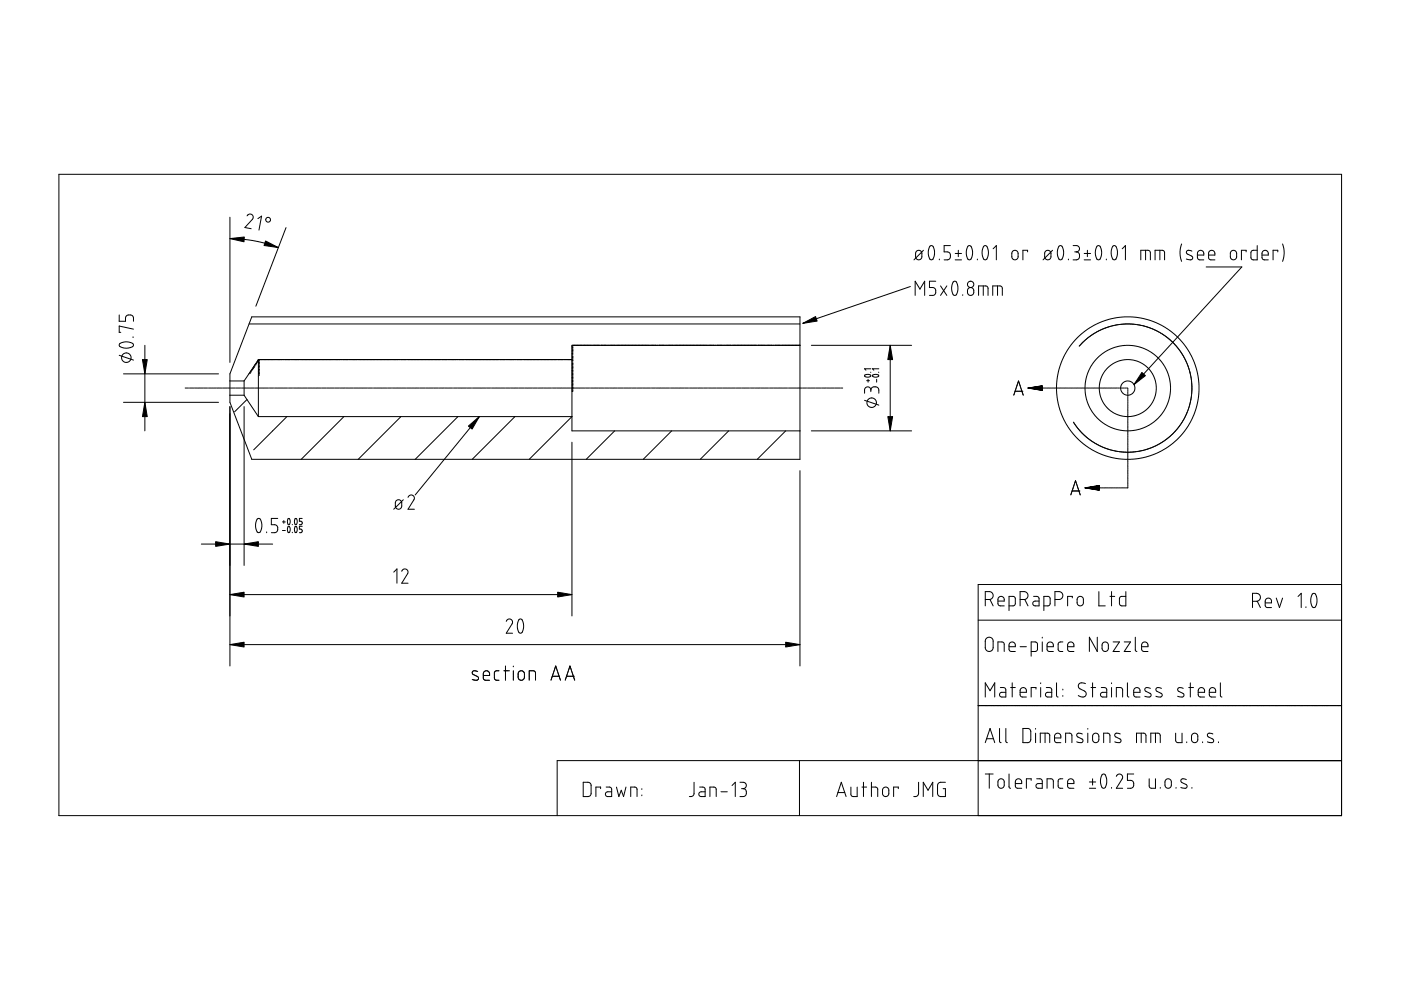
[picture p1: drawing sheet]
<svg xmlns="http://www.w3.org/2000/svg" width="297mm" height="210mm" viewBox="0 0 297 210" stroke-linecap="round" stroke-linejoin="round" font-family="sans-serif">
<g fill="none" stroke="#000" stroke-width=".21">
<path d="M12.5 37h271.9v135.9h-271.9zM48.7 50.6l2.5 .1 2.9 .4 2.7 .6 2.2 .8M48.7 46.1v30.7M52.4 45.8l.4-.4h.5l.3 .3 .1 .5-1.8 2 1.4 .3M54.7 46.4l.8-.6-.6 3M60.6 48.3l-6.3 16.6M194.2 53.3l.6-.2 .6 .3 .1 1.1-.3 .5-.6 .1-.4-.3-.1-1.1zM195.8 53.1l-2 2M197.2 52.2l.4-.1 .2 .1 .3 1.1-.1 1.2-.2 .4-.3 .2-.3-.1-.2-.3-.2-.9v-.8zM198.4 59.6h-1.3v1.4h.9l.4 .5v.6l-.2 .3-.3 .2h-.8M199.2 54.9v.2M201.5 52.1h-1.3v1.3l.9 .1 .4 .5v.7l-.3 .3-1 .1"/>
<path d="M202.2 59.7l.3-.1 .3 .2 .3 1-.1 1.2-.2 .5-.3 .1-.4-.1-.3-1v-1zM202.5 55.1h1.4M202.5 53.7h1.4M203.2 53.1v1.3M205.2 52.2l.3-.1 .3 .1 .4 .9-.1 1.4-.2 .4-.3 .2-.4-.2-.3-.9v-.9zM207.2 54.9v.2M208.6 52.2l.4-.1 .2 .1 .3 1-.1 1.3-.2 .4-.3 .2-.3-.2-.4-.9 .1-.9zM210.6 52.7l.6-.6v3M214.7 53.3l.6-.2 .5 .5 .1 .9-.4 .5-.5 .1-.4-.4-.1-1.1zM217.9 53.4v-.3h-1v2M221.7 53.3l.6-.2 .5 .5v.9l-.4 .5h-.6l-.3-.4v-1zM223.2 53.1l-2.1 2"/>
<path d="M224.5 52.2l.3-.1 .3 .1 .4 .9-.1 1.4-.2 .4-.3 .2-.4-.2-.3-.9v-.9zM226.5 54.9v.2M227.5 52.1h.9l.4 .3v.7l-.6 .3M227.9 53.4h.3M228.2 53.4l.4 .1 .2 .3v.9l-.4 .4h-.9M229.9 55.1h1.3M229.9 53.7h1.3M230.5 53.1v1.3M232.6 52.2l.2-.1 .4 .1 .4 1-.2 1.3-.2 .4-.3 .2-.3-.2-.3-.8-.1-.9zM234.6 54.9v.2M235.9 52.2l.3-.1 .3 .1 .4 .9-.1 1.3-.2 .5-.3 .2-.4-.2-.3-.9v-.9zM237.9 52.7l.7-.6v3"/>
<path d="M241.9 55.1v-2h1.5l.4 .1 .1 1.9M242.9 53.1v2M244.9 55.1v-2h1.5l.4 .2 .1 1.8M245.9 53.1v2M250.5 51.7l-.3 1.6v1l.3 1.1M252.7 53.2l-.8-.1-.2 .1-.2 .3 .2 .3 1.1 .6v.5l-.3 .2-1-.2M253.9 54.1h1.3v-.6l-.3-.4h-.5l-.4 .3-.1 1.2 .3 .5h1M255.7 56.6h7.6l-22.9 24.9M256.2 54.1h1.4l-.1-.6-.3-.4h-.5l-.4 .3-.1 1.3 .4 .4h1M261 53.3l.7-.2 .5 .5v1l-.4 .4-.5 .1-.4-.4v-1.1zM264.2 53.4v-.3h-1v2M266.6 52.1v3l-1.2-.1-.2-.3 .1-1.4 .4-.2h.9"/>
<path d="M267.6 54.1h1.3v-.5l-.3-.4-.5-.1-.4 .2-.1 1.4 .3 .4h1M270.9 53.4v-.3h-1v2M271.9 51.7l.4 1.6-.1 1.1-.3 1M25.3 66.8v1.3h1.3l.1-.9 .5-.4h.5l.5 .2 .1 1.1M25.3 75.3l3 1M25.4 72.8l1-.3h.8l.9 .3 .2 .4-.2 .3-.4 .2-1.3 .1-1-.4-.1-.3zM26.2 79.3h20.1M28.1 71.5h.2M28.3 69.8l-3-.7v1.4h.3M30.7 73.2v18.2M52.8 68.7h116.8M52.8 79.2l-1 1.6"/>
<path d="M52.9 79.1h.1M53 78.9l-.1 .1M53 78.9h.1M53.1 78.8h.1M53.2 78.7l-.1 .1M53.2 78.6h.1M53.3 78.4v.1M53.4 78.4h.1M53.4 67.2h116.2v30.2h-116.2l-4.7-12.1v-6zM53.4 78.3h.1M53.5 78.2l-.1 .1M53.5 78.1h.1"/>
<path d="M53.6 78.1h.1M53.7 77.9l-.1 .1M53.7 77.9h.1M53.7 77.8h.1M53.8 77.7v.1M53.9 77.6h.1M54 77.4l-.1 .1M54 77.4h.1M54.1 77.3h.1M54.2 77.2l-.1 .1M54.2 77.1h.1M54.3 76.9v.1"/>
<path d="M54.4 76.9h.1M54.4 76.8h.1M54.5 76.7l-.1 .1M54.5 76.6h.1M54.6 76.6h.1M54.7 76.4l-.1 .1M54.7 76.4h.1M54.7 76.3h.1M54.8 79.5h.1M54.8 79.2h.1M54.8 79h.1M54.8 78.9h.1"/>
<path d="M54.8 78.7h.1M54.8 78.6h.1M54.8 78.3h.1M54.8 78h.1M54.8 77.7h.1M54.8 77.4h.1M54.8 77.2h.1M54.8 77.1h.1M54.8 76.9h.1M54.8 76.8h.1M54.8 76.5h.1M54.8 76.2h.1"/>
<path d="M54.8 76.3v.1M54.8 76.6v.1M54.8 76.9v.1M54.8 77.2v.1M54.8 77.5v.1M54.8 77.8v.1M54.8 78.1v.1M54.8 78.4v.1M54.8 78.7v.1M54.8 79v.1M54.8 79.3v.1M54.8 79.6v8.7"/>
<path d="M54.9 76.2l-.1 .1M55 76.2h.1M55.1 76.2h.1M55.3 76.2h.1M55.4 76.2h.1M55.6 76.2h.1M55.7 76.2h.1M55.9 76.2h.1M56 76.2h.1M56.2 76.2h.1M56.3 76.2h.1M56.5 76.2h.1"/>
<path d="M56.6 76.2h.1M56.8 76.2h.1M56.9 76.2h.1M57.1 76.2h.1M57.2 76.2h.1M57.4 76.2h.1M57.5 76.2h.1M57.7 76.2h.1M57.8 76.2h.1M58 76.2h.1M58.1 76.2h.1M58.3 76.2h.1"/>
<path d="M58.3 76.2h.2M58.6 76.2h.1M58.7 76.2h.1M58.9 76.2h.1M59 76.2h.1M59.2 76.2h.1M59.3 76.2h.1M59.5 76.2h.1M59.6 76.2h.2M59.8 76.2h.1M59.9 76.2h.1M60.1 76.2h.1"/>
<path d="M60.1 76.2h.2M60.4 76.2h.1M60.5 76.2h.1M60.7 76.2h.1M60.8 76.2h.1M61 76.2h.1M61.1 76.2h.1M61.3 76.2h.1M61.4 76.2h.2M61.6 76.2h.1M61.7 76.2h.1M61.9 76.2h.1"/>
<path d="M61.9 76.2h.2M62.2 76.2h.1M62.3 76.2h.1M62.5 76.2h.1M62.6 76.2h.1M62.8 76.2h.1M62.9 76.2h.1M63.1 76.2h.1M63.2 76.2h.2M63.4 76.2h.1M63.5 76.2h.1M63.7 76.2h.1"/>
<path d="M63.8 76.2h.1M64 76.2h.1M64.1 76.2h.1M64.3 76.2h.1M64.4 76.2h.1M64.6 76.2h.1M64.7 76.2h.1M64.9 76.2h.1M65 76.2h.1M65.2 76.2h.1M65.3 76.2h.1M65.5 76.2h.1"/>
<path d="M65.6 76.2h.1M65.8 76.2h.1M65.9 76.2h.1M66.1 76.2h.1M66.2 76.2h.1M66.4 76.2h.1M66.5 76.2h.1M66.7 76.2h.1M66.8 76.2h.1M67 76.2h.1M67.1 76.2h.1M67.3 76.2h.1"/>
<path d="M67.4 76.2h.1M67.6 76.2h.1M67.7 76.2h.1M67.9 76.2h.1M68 76.2h.1M68.2 76.2h.1M68.3 76.2h.1M68.5 76.2h.1M68.6 76.2h.1M68.8 76.2h.1M68.9 76.2h.1M69.1 76.2h.1"/>
<path d="M69.2 76.2h.1M69.4 76.2h.1M69.5 76.2h.1M69.7 76.2h.1M69.8 76.2h.1M70 76.2h.1M70.1 76.2h.1M70.3 76.2h.1M70.4 76.2h.1M70.6 76.2h.1M70.6 76.2h.2M70.9 76.2h.1"/>
<path d="M71 76.2h.1M71.2 76.2h.1M71.3 76.2h.1M71.5 76.2h.1M71.6 76.2h.1M71.8 76.2h.1M71.9 76.2h.2M72.1 76.2h.1M72.2 76.2h.1M72.4 76.2h.1M72.4 76.2h.2M72.7 76.2h.1"/>
<path d="M72.8 76.2h.1M73 76.2h.1M73.1 76.2h.1M73.3 76.2h.1M73.4 76.2h.1M73.6 76.2h.1M73.7 76.2h.2M73.9 76.2h.1M74 76.2h.1M74.2 76.2h.1M74.2 76.2h.2M74.5 76.2h.1"/>
<path d="M74.6 76.2h.1M74.8 76.2h.1M74.9 76.2h.1M75.1 76.2h.1M75.2 76.2h.1M75.4 76.2h.1M75.5 76.2h.2M75.7 76.2h.1M75.8 76.2h.1M76 76.2h.1M76.1 76.2h.1M76.3 76.2h.1"/>
<path d="M76.4 76.2h.1M76.6 76.2h.1M76.7 76.2h.1M76.9 76.2h.1M77 76.2h.1M77.2 76.2h.1M77.3 76.2h.1M77.5 76.2h.1M77.6 76.2h.1M77.8 76.2h.1M77.9 76.2h.1M78.1 76.2h.1"/>
<path d="M78.2 76.2h.1M78.4 76.2h.1M78.5 76.2h.1M78.7 76.2h.1M78.8 76.2h.1M79 76.2h.1M79.1 76.2h.1M79.3 76.2h.1M79.4 76.2h.1M79.6 76.2h.1M79.7 76.2h.1M79.9 76.2h.1"/>
<path d="M80 76.2h.1M80.2 76.2h.1M80.3 76.2h.1M80.5 76.2h.1M80.6 76.2h.1M80.8 76.2h.1M80.9 76.2h.1M81.1 76.2h.1M81.2 76.2h.1M81.4 76.2h.1M81.5 76.2h.1M81.7 76.2h.1"/>
<path d="M81.8 76.2h.1M82 76.2h.1M82.1 76.2h.1M82.3 76.2h.1M82.4 76.2h.1M82.5 76.2h.1M82.6 76.2h.1M82.7 76.2h.1M82.9 76.2h.1M82.9 76.2h.2M83.2 76.2h.1M83.3 76.2h.1"/>
<path d="M83.5 76.2h.1M83.6 76.2h.1M83.8 76.2h.1M83.9 76.2h.1M84.1 76.2h.1M84.2 76.2h.2M84.4 76.2h.1M84.5 76.2h.1M84.7 76.2h.1M84.7 76.2h.2M85 76.2h.1M85.1 76.2h.1"/>
<path d="M85.3 76.2h.1M85.4 76.2h.1M85.6 76.2h.1M85.7 76.2h.1M85.9 76.2h.1M86 76.2h.2M86.2 76.2h.1M86.3 76.2h.1M86.5 76.2h.1M86.6 76.2h.1M86.8 76.2h.1M86.9 76.2h.1"/>
<path d="M87.1 76.2h.1M87.2 76.2h.1M87.4 76.2h.1M87.5 76.2h.1M87.7 76.2h.1M87.8 76.2h.1M88 76.2h.1M88.1 76.2h.1M88.3 76.2h.1M88.4 76.2h.1M88.6 76.2h.1M88.7 76.2h.1"/>
<path d="M88.9 76.2h.1M89 76.2h.1M89.2 76.2h.1M89.3 76.2h.1M89.5 76.2h.1M89.6 76.2h.1M89.8 76.2h.1M89.9 76.2h.1M90.1 76.2h.1M90.2 76.2h.1M90.4 76.2h.1M90.5 76.2h.1"/>
<path d="M90.7 76.2h.1M90.8 76.2h.1M91 76.2h.1M91.1 76.2h.1M91.2 76.2h.1M91.3 76.2h.1M91.4 76.2h.1M91.6 76.2h.1M91.7 76.2h.1M91.9 76.2h.1M92 76.2h.1M92.2 76.2h.1"/>
<path d="M92.3 76.2h.1M92.5 76.2h.1M92.6 76.2h.1M92.8 76.2h.1M92.9 76.2h.1M93 76.2h.1M93.1 76.2h.1M93.2 76.2h.1M93.4 76.2h.1M93.4 76.2h.2M93.7 76.2h.1M93.8 76.2h.1"/>
<path d="M94 76.2h.1M94.1 76.2h.1M94.3 76.2h.1M94.4 76.2h.1M94.6 76.2h.1M94.7 76.2h.2M94.9 76.2h.1M95 76.2h.1M95.2 76.2h.1M95.2 76.2h.2M95.5 76.2h.1M95.6 76.2h.1"/>
<path d="M95.8 76.2h.1M95.9 76.2h.1M96.1 76.2h.1M96.2 76.2h.1M96.4 76.2h.1M96.5 76.2h.2M96.7 76.2h.1M96.8 76.2h.1M97 76.2h.1M97 76.2h.2M97.3 76.2h.1M97.4 76.2h.1"/>
<path d="M97.6 76.2h.1M97.7 76.2h.1M97.9 76.2h.1M98 76.2h.1M98.1 76.2h.1M98.2 76.2h.1M98.3 76.2h.2M98.5 76.2h.1M98.6 76.2h.1M98.8 76.2h.1M98.9 76.2h.1M99.1 76.2h.1"/>
<path d="M99.2 76.2h.1M99.4 76.2h.1M99.5 76.2h.1M99.7 76.2h.1M99.8 76.2h.1M99.9 76.2h.1M100 76.2h.1M100.1 76.2h.1M100.3 76.2h.1M100.4 76.2h.1M100.6 76.2h.1M100.7 76.2h.1"/>
<path d="M100.9 76.2h.1M101 76.2h.1M101.2 76.2h.1M101.3 76.2h.1M101.5 76.2h.1M101.6 76.2h.1M101.7 76.2h.1M101.8 76.2h.1M101.9 76.2h.1M102.1 76.2h.1M102.2 76.2h.1M102.4 76.2h.1"/>
<path d="M102.5 76.2h.1M102.7 76.2h.1M102.8 76.2h.1M103 76.2h.1M103.1 76.2h.1M103.3 76.2h.1M103.4 76.2h.1M103.5 76.2h.1M103.6 76.2h.1M103.7 76.2h.1M103.9 76.2h.1M104 76.2h.1"/>
<path d="M104.2 76.2h.1M104.3 76.2h.1M104.5 76.2h.1M104.6 76.2h.1M104.8 76.2h.1M104.9 76.2h.1M105.1 76.2h.1M105.2 76.2h.1M105.3 76.2h.1M105.4 76.2h.1M105.5 76.2h.1M105.7 76.2h.1"/>
<path d="M105.7 76.2h.2M106 76.2h.1M106.1 76.2h.1M106.3 76.2h.1M106.4 76.2h.1M106.6 76.2h.1M106.7 76.2h.1M106.8 76.2h.1M106.9 76.2h.1M107 76.2h.2M107.2 76.2h.1M107.3 76.2h.1"/>
<path d="M107.5 76.2h.1M107.5 76.2h.2M107.8 76.2h.1M107.9 76.2h.1M108.1 76.2h.1M108.2 76.2h.1M108.4 76.2h.1M108.5 76.2h.1M108.6 76.2h.1M108.7 76.2h.1M108.8 76.2h.2M109 76.2h.1"/>
<path d="M109.1 76.2h.1M109.3 76.2h.1M109.3 76.2h.2M109.6 76.2h.1M109.7 76.2h.1M109.9 76.2h.1M110 76.2h.1M110.2 76.2h.1M110.3 76.2h.1M110.4 76.2h.1M110.5 76.2h.1M110.6 76.2h.2"/>
<path d="M110.8 76.2h.1M110.9 76.2h.1M111.1 76.2h.1M111.2 76.2h.1M111.4 76.2h.1M111.5 76.2h.1M111.7 76.2h.1M111.8 76.2h.1M112 76.2h.1M112.1 76.2h.1M112.2 76.2h.1M112.3 76.2h.1"/>
<path d="M112.4 76.2h.1M112.6 76.2h.1M112.7 76.2h.1M112.9 76.2h.1M113 76.2h.1M113.2 76.2h.1M113.3 76.2h.1M113.5 76.2h.1M113.6 76.2h.1M113.7 76.2h.1M113.8 76.2h.1M113.9 76.2h.1"/>
<path d="M114 76.2h.1M114.1 76.2h.1M114.2 76.2h.1M114.4 76.2h.1M114.5 76.2h.1M114.7 76.2h.1M114.8 76.2h.1M115 76.2h.1M115.1 76.2h.1M115.3 76.2h.1M115.4 76.2h.1M115.5 76.2h.1"/>
<path d="M115.6 76.2h.1M115.7 76.2h.1M115.8 76.2h.1M115.9 76.2h.1M116 76.2h.1M116.2 76.2h.1M116.3 76.2h.1M116.5 76.2h.1M116.6 76.2h.1M116.8 76.2h.1M116.9 76.2h.1M117.1 76.2h.1"/>
<path d="M117.2 76.2h.1M117.3 76.2h.1M117.4 76.2h.1M117.5 76.2h.1M117.6 76.2h.1M117.7 76.2h.1M117.8 76.2h.1M118 76.2h.1M118 76.2h.2M118.3 76.2h.1M118.4 76.2h.1M118.6 76.2h.1"/>
<path d="M118.7 76.2h.1M118.9 76.2h.1M119 76.2h.1M119.1 76.2h.1M119.2 76.2h.1M119.3 76.2h.2M119.5 76.2h.1M119.6 76.2h.1M119.8 76.2h.1M119.8 76.2h.2M120.1 76.2h.1M120.2 76.2h.1"/>
<path d="M120.4 76.2h.1M120.5 76.2h.1M120.6 76.2h.1M120.7 76.2h.1M120.8 76.2h.1M120.9 76.2h.1M121 76.2h.1M121.1 76.2h.2v.1M121.3 73.4h.1M121.3 73.7h.1M121.3 73.8h.1M121.3 74h.1"/>
<path d="M121.3 74.1h.1M121.3 74.3h.1M121.3 74.4h.1M121.3 74.6h.1M121.3 74.7h.1M121.3 75h.1M121.3 75.2h.1M121.3 75.5h.1M121.3 75.6h.1M121.3 75.8h.1M121.3 75.9h.1M121.3 76.1h.1"/>
<path d="M121.3 76.2h.1M121.3 76.4h.1M121.3 76.5h.1M121.3 76.8h.1M121.3 77h.1M121.3 77.1h.1M121.3 77.3h.1M121.3 77.4h.1M121.3 77.6h.1M121.3 77.7h.1M121.3 77.9h.1M121.3 78h.1"/>
<path d="M121.3 78.2h.1M121.3 78.3h.1M121.3 78.5h.1M121.3 78.8h.1M121.3 78.9h.1M121.3 79.1h.1M121.3 79.2h.1M121.3 79.4h.1M121.3 79.5h.1M121.3 79.7h.1M121.3 79.8h.1M121.3 80h.1"/>
<path d="M121.3 73.4v.2M121.3 73.8v.1M121.3 74.1v.1M121.3 74.4v.1M121.3 74.7v.2M121.3 75v.1M121.3 75.2v.2M121.3 75.6v.1M121.3 75.9v.1M121.3 76.5v.2M121.3 76.8v.1M121.3 77.1v.1"/>
<path d="M121.3 77.4v.1M121.3 77.7v.1M121.3 78v.1M121.3 78.3v.1M121.3 78.6v.1M121.3 78.9v.1M121.3 79.2v.1M121.3 79.5v.1M121.3 79.8v.1M121.3 73.2v.1M121.4 73.2h.1M121.5 73.2h.1"/>
<path d="M121.7 73.2h.1M121.8 73.2h.1M122 73.2h.1M122.1 73.2h.1M122.3 73.2h.1M122.4 73.2h.1M122.6 73.2h.1M122.7 73.2h.1M122.9 73.2h.1M123 73.2h.1M123.2 73.2h.1M123.3 73.2h.1"/>
<path d="M123.5 73.2h.1M123.6 73.2h.1M123.8 73.2h.1M123.9 73.2h.1M124.1 73.2h.1M124.2 73.2h.1M124.4 73.2h.1M124.5 73.2h.1M124.7 73.2h.1M124.8 73.2h.1M125 73.2h.1M125.1 73.2h.1"/>
<path d="M125.3 73.2h.1M125.3 73.2h.2M125.6 73.2h.1M125.7 73.2h.1M125.9 73.2h.1M126 73.2h.1M126.2 73.2h.1M126.3 73.2h.1M126.5 73.2h.1M126.6 73.2h.1M126.8 73.2h.1M126.9 73.2h.1"/>
<path d="M127.1 73.2h.1M127.1 73.2h.2M127.4 73.2h.1M127.5 73.2h.1M127.7 73.2h.1M127.8 73.2h.1M128 73.2h.1M128.1 73.2h.1M128.3 73.2h.1M128.4 73.2h.2M128.6 73.2h.1M128.7 73.2h.1"/>
<path d="M128.9 73.2h.1M128.9 73.2h.2M129.2 73.2h.1M129.3 73.2h.1M129.5 73.2h.1M129.6 73.2h.1M129.8 73.2h.1M129.9 73.2h.1M130.1 73.2h.1M130.2 73.2h.2M130.4 73.2h.1M130.5 73.2h.1"/>
<path d="M130.7 73.2h.1M130.8 73.2h.1M131 73.2h.1M131.1 73.2h.1M131.3 73.2h.1M131.4 73.2h.1M131.6 73.2h.1M131.7 73.2h.1M131.9 73.2h.1M132 73.2h.1M132.2 73.2h.1M132.3 73.2h.1"/>
<path d="M132.5 73.2h.1M132.6 73.2h.1M132.8 73.2h.1M132.9 73.2h.1M133.1 73.2h.1M133.2 73.2h.1M133.4 73.2h.1M133.5 73.2h.1M133.7 73.2h.1M133.8 73.2h.1M134 73.2h.1M134.1 73.2h.1"/>
<path d="M134.3 73.2h.1M134.4 73.2h.1M134.6 73.2h.1M134.7 73.2h.1M134.9 73.2h.1M135 73.2h.1M135.2 73.2h.1M135.3 73.2h.1M135.5 73.2h.1M135.6 73.2h.1M135.8 73.2h.1M135.9 73.2h.1"/>
<path d="M136.1 73.2h.1M136.2 73.2h.1M136.4 73.2h.1M136.5 73.2h.1M136.7 73.2h.1M136.8 73.2h.1M137 73.2h.1M137.1 73.2h.1M137.3 73.2h.1M137.4 73.2h.1M137.6 73.2h.1M137.6 73.2h.2"/>
<path d="M137.9 73.2h.1M138 73.2h.1M138.2 73.2h.1M138.3 73.2h.1M138.5 73.2h.1M138.6 73.2h.1M138.8 73.2h.1M138.9 73.2h.2M139.1 73.2h.1M139.2 73.2h.1M139.4 73.2h.1M139.4 73.2h.2"/>
<path d="M139.7 73.2h.1M139.8 73.2h.1M140 73.2h.1M140.1 73.2h.1M140.3 73.2h.1M140.4 73.2h.1M140.6 73.2h.1M140.7 73.2h.2M140.9 73.2h.1M141 73.2h.1M141.2 73.2h.1M141.2 73.2h.2"/>
<path d="M141.5 73.2h.1M141.6 73.2h.1M141.8 73.2h.1M141.9 73.2h.1M142.1 73.2h.1M142.2 73.2h.1M142.4 73.2h.1M142.5 73.2h.2M142.7 73.2h.1M142.8 73.2h.1M143 73.2h.1M143.1 73.2h.1"/>
<path d="M143.3 73.2h.1M143.4 73.2h.1M143.6 73.2h.1M143.7 73.2h.1M143.9 73.2h.1M144 73.2h.1M144.2 73.2h.1M144.3 73.2h.1M144.5 73.2h.1M144.6 73.2h.1M144.8 73.2h.1M144.9 73.2h.1"/>
<path d="M145.1 73.2h.1M145.2 73.2h.1M145.4 73.2h.1M145.5 73.2h.1M145.7 73.2h.1M145.8 73.2h.1M146 73.2h.1M146.1 73.2h.1M146.3 73.2h.1M146.4 73.2h.1M146.6 73.2h.1M146.7 73.2h.1"/>
<path d="M146.9 73.2h.1M147 73.2h.1M147.2 73.2h.1M147.3 73.2h.1M147.5 73.2h.1M147.6 73.2h.1M147.8 73.2h.1M147.9 73.2h.1M148.1 73.2h.1M148.2 73.2h.1M148.4 73.2h.1M148.5 73.2h.1"/>
<path d="M148.7 73.2h.1M148.8 73.2h.1M149 73.2h.1M149.1 73.2h.1M149.3 73.2h.1M149.4 73.2h.1M149.6 73.2h.1M149.7 73.2h.1M149.9 73.2h.1M149.9 73.2h.2M150.2 73.2h.1M150.3 73.2h.1"/>
<path d="M150.5 73.2h.1M150.6 73.2h.1M150.8 73.2h.1M150.9 73.2h.1M151.1 73.2h.1M151.2 73.2h.2M151.4 73.2h.1M151.5 73.2h.1M151.7 73.2h.1M151.7 73.2h.2M152 73.2h.1M152.1 73.2h.1"/>
<path d="M152.3 73.2h.1M152.4 73.2h.1M152.6 73.2h.1M152.7 73.2h.1M152.9 73.2h.1M153 73.2h.2M153.2 73.2h.1M153.3 73.2h.1M153.5 73.2h.1M153.5 73.2h.2M153.8 73.2h.1M153.9 73.2h.1"/>
<path d="M154.1 73.2h.1M154.2 73.2h.1M154.4 73.2h.1M154.5 73.2h.1M154.7 73.2h.1M154.8 73.2h.2M155 73.2h.1M155.1 73.2h.1M155.3 73.2h.1M155.4 73.2h.1M155.6 73.2h.1M155.7 73.2h.1"/>
<path d="M155.9 73.2h.1M156 73.2h.1M156.2 73.2h.1M156.3 73.2h.1M156.5 73.2h.1M156.6 73.2h.1M156.8 73.2h.1M156.9 73.2h.1M157.1 73.2h.1M157.2 73.2h.1M157.4 73.2h.1M157.5 73.2h.1"/>
<path d="M157.7 73.2h.1M157.8 73.2h.1M158 73.2h.1M158.1 73.2h.1M158.3 73.2h.1M158.4 73.2h.1M158.6 73.2h.1M158.7 73.2h.1M158.9 73.2h.1M159 73.2h.1M159.2 73.2h.1M159.3 73.2h.1"/>
<path d="M159.5 73.2h.1M159.6 73.2h.1M159.8 73.2h.1M159.9 73.2h.1M160.1 73.2h.1M160.2 73.2h.1M160.4 73.2h.1M160.4 73.2h.2M160.7 73.2h.1M160.8 73.2h.1M161 73.2h.1M161.1 73.2h.1"/>
<path d="M161.3 73.2h.1M161.4 73.2h.1M161.6 73.2h.1M161.7 73.2h.1M161.9 73.2h.1M162 73.2h.1M162.2 73.2h.1M162.2 73.2h.2M162.5 73.2h.1M162.6 73.2h.1M162.8 73.2h.1M162.9 73.2h.1"/>
<path d="M163.1 73.2h.1M163.2 73.2h.1M163.4 73.2h.1M163.5 73.2h.2M163.7 73.2h.1M163.8 73.2h.1M164 73.2h.1M164 73.2h.2M164.3 73.2h.1M164.4 73.2h.1M164.6 73.2h.1M164.7 73.2h.1"/>
<path d="M164.9 73.2h.1M165 73.2h.1M165.2 73.2h.1M165.3 73.2h.2M165.5 73.2h.1M165.6 73.2h.1M165.8 73.2h.1M165.9 73.2h.1M166.1 73.2h.1M166.2 73.2h.1M166.4 73.2h.1M166.5 73.2h.1"/>
<path d="M166.7 73.2h.1M166.8 73.2h.1M167 73.2h.1M167.1 73.2h.1M167.3 73.2h.1M167.4 73.2h.1M167.6 73.2h.1M167.7 73.2h.1M167.9 73.2h.1M168 73.2h.1M168.2 73.2h.1M168.3 73.2h.1"/>
<path d="M168.5 73.2h.1M168.6 73.2h.1M168.8 73.2h.1M168.9 73.2h.1M169.1 73.2h.1M169.2 73.2h.1M169.4 73.2h.1M169.5 73.2h.1M172 73.2h21.3M183.3 79.5l1-.1a.3 .3 0 0 1 .3 .3 .3 .3 0 0 1-.4 .2h-.7l-.2-.2zM184.6 78.9h.1M184.6 78.2h-1.3l.3 .3"/>
<path d="M185 79.5l.9-.1a.3 .3 0 0 1 .4 .3 .3 .3 0 0 1-.4 .2h-.7l-.2-.2zM186.2 78.9h.1M186.3 78.2h-1.3l.3 .3M188.7 73.2v18.2M193 60.7l-22.8 7.9M194 62.6v-3l1.1 1.7 .9-1.7v3M199.4 60.6l1.3 2M200.7 60.6l-1.3 2M204.1 62.5v.1M205.3 61.2l.6-.2 .4 .2 .2 .9-.3 .4-.6 .1-.3-.2-.2-.3v-.6zM207.5 62.6v-2h1.5l.4 .2 .1 .3v1.5M208.5 60.6v2"/>
<path d="M210.5 62.6v-2h1.5l.4 .2 .1 1.8M211.5 60.6v2M228.8 73.4h.1M228.9 73.3h.1M229 73.2l-.1 .1M229 73.2h.1M229.2 73l-.2 .2M229.2 73h.1M229.3 72.9h-.1M229.3 72.8v.1M229.4 72.7l-.1 .1M229.5 72.6v.1"/>
<path d="M229.6 72.6h-.1M229.6 72.5v.1M230 72.2l-.3 .3M230.1 72.1l-.1 .1M230.2 72l-.1 .1M230.3 72h-.1M230.3 71.9h.1M230.4 71.9h-.1M230.4 71.8h.1M230.5 71.7v.1M230.6 71.7h-.1M230.7 71.6l-.1 .1"/>
<path d="M230.8 71.5v.1M230.9 71.4l-.1 .1M231 71.4h.1M231.2 71.2l-.2 .1M231.5 71l-.3 .2M231.6 71h.1M231.7 70.9h-.1M231.8 70.8l-.1 .1M231.8 70.8h.1M231.9 70.7v.1M232 70.7h-.1M232.1 70.7h-.1"/>
<path d="M232.2 70.6h-.1M232.3 70.5h-.1M232.4 70.5h-.1M232.5 70.4l-.1 .1M232.6 70.3l-.1 .1M232.8 70.3h-.2M232.9 70.2l-.1 .1M233 70.1v.1M233.1 70.1h-.1M233.2 70.1h-.1M233.3 70h-.1M233.4 69.9v.1"/>
<path d="M233.5 69.9h-.1M233.7 69.8l-.2 .1M233.8 69.8h-.1M234.1 69.7h-.3M234.3 69.6h-.2M234.4 69.5l-.1 .1M234.5 69.5h-.1M234.6 69.5h-.1M234.7 69.4h-.1M234.9 69.3l-.2 .1M235.1 69.3h-.2M235.4 69.2l-.3 .1"/>
<path d="M235.5 69.2h-.1M235.6 69.2h.1M235.8 69.1h-.2M235.9 69.1h-.1M236.1 69l-.2 .1M236.2 69h-.1M236.3 69h.1M236.6 68.9l-.2 .1M236.7 68.9h-.1M236.8 68.9h.1M236.9 68.9h.1M237.1 68.8l-.1 .1"/>
<path d="M237.2 68.8h-.1M237.5 68.8h-.3M237.6 68.8h-.1M237.7 68.7v.1M238 68.7h-.2M238 68.7h.1M238.1 68.7h.1M238.2 68.7h.1M238.3 68.7h.1M238.6 68.7h-.2M238.7 68.7h.1M238.8 68.7h.1"/>
<path d="M238.9 68.7h.2M239.1 68.7h.1M239.2 68.7h.2M239.5 68.7h.1M239.6 68.7h.1M239.7 68.7h.1M239.8 68.7h.3M240.1 68.7h.1M240.2 68.7h.1M240.3 68.7h.1M240.4 68.7l.2 .1M240.6 68.8h.1"/>
<path d="M240.7 68.8h.2M240.9 68.8h.1M241 68.8l.2 .1M241.3 68.9h.1M241.4 68.9h.1M241.5 68.9h.3M241.8 69h.1M242 69h.1M242.1 69l.2 .1M242.3 69.1h.2M242.5 69.1h.1M242.6 69.1l.1 .1"/>
<path d="M242.8 69.2h.1M242.8 69.2l.2 .1M243 69.3h.2M243.2 69.3h.1M243.3 69.3l.1 .1M243.4 69.4h.1M243.5 69.4l.2 .1M243.7 69.5h.1M243.9 69.6h.2M244.1 69.6l.1 .1M244.2 69.7h.1M244.3 69.7h.1"/>
<path d="M244.4 69.7v.1M244.5 69.8h.1M244.6 69.8l.1 .1M244.7 69.9l.1 .1M244.9 70h.1M245 70l.2 .1M245.2 70.1h.1M245.3 70.2h.1M245.3 70.2l.2 .1M245.5 70.3l.1 .1M245.7 70.4h.1M245.8 70.5h.2"/>
<path d="M246 70.5v.1M246.1 70.6l.1 .1M246.2 70.7h.1M246.3 70.7v.1M246.4 70.8l.1 .1M246.5 70.9l.3 .2M246.8 71.1h.1M246.9 71.1l.1 .1M247 71.2l.1 .1M247.1 71.3l.1 .1M247.2 71.4h.1M247.3 71.4l.1 .1"/>
<path d="M247.5 71.6l.1 .1M247.7 71.7l.2 .2M247.9 71.9h.1M247.9 71.9l.1 .1M248 72l.1 .1M248.1 72.1h.1M248.2 72.1l.3 .3M248.5 72.4v.1M248.6 72.5h.1M248.6 72.6h.1M248.7 72.6l.1 .1M248.8 72.7l.1 .1"/>
<path d="M248.9 72.8v.1M248.9 72.9h.1M249 72.9l.1 .2M249.1 73.1l.2 .2M249.4 73.3v.1M249.4 73.4v.1M249.5 73.5h.1M249.5 73.6h.1M249.6 73.6l.1 .1M249.7 73.8h.1M249.8 73.8l.1 .2M249.9 74h.1"/>
<path d="M249.9 74l.1 .2M250 74.2h.1M250.1 74.3l.1 .1M250.2 74.4l.2 .4M250.4 74.8l.1 .1M250.5 74.9l.1 .1M250.6 75l.1 .1M250.7 75.2h.1M250.7 75.2l.1 .1M250.8 75.3l.1 .1M250.9 75.5l.1 .1M251 75.6v.1"/>
<path d="M251 75.7v.1M251.1 75.8v.1M251.1 75.9l.1 .2M251.2 76.1v.1M251.3 76.2h.1M251.3 76.3l.1 .1M251.4 76.4v.2M251.5 76.6h.1M251.5 76.7v.1M251.6 76.8v.1M251.6 76.9v.1M251.6 77l.1 .1"/>
<path d="M251.7 77.2l.1 .1M251.8 77.3l.1 .3M251.9 77.6v.1M251.9 77.7v.1M252 77.8v.2M252 78l.1 .1M252.1 78.2h.1M252.1 78.3v.1M252.2 78.4v.1M252.2 78.5v.1M252.2 78.6v.1M252.2 78.7l.1 .2"/>
<path d="M252.3 79v.1M252.3 79.1v.1M252.3 79.2l.1 .3M252.4 79.5l.1 .1M252.5 79.7h.1M252.5 79.8v.1M252.5 79.8h.1M252.5 79.9v.3M26.2 85.3h20.1M39.3 82.3h.6M40 82.3h.1M40.3 82.3h.6"/>
<path d="M41 82.3h.1M41.3 82.3h.6M42 82.3h.1M42.2 82.3h.7M43 82.3h.1M43.3 82.3h.6M44 82.3h.1M44.3 82.3h.6M45 82.3h.1M45.3 82.3h.6M46 82.3h.1M46.2 82.3h.7"/>
<path d="M47 82.3h.1M47.3 82.3h.6M48 82.3h.1M48.3 82.3h.6M48.7 86.2v55M48.7 80.8h3.1M48.7 83.8h3.1M49 82.3h.1M49.3 82.3h.6M50 82.3h.1M50.2 82.3h.7M51 82.3h.1"/>
<path d="M51.3 82.3h.6M51.8 83.8l3 4.5M51.8 80.8v3M51.8 86.2v33.7M52 82.3h.1M52.3 82.3h.6M52.4 84.7l-2.7 2.6M53 82.3h.1M53.3 82.3h.6M54 82.3h.1M54.3 82.3h.6M54.8 88.3h66.5l-9.1 9.1"/>
<path d="M55 82.3h.1M55.2 82.3h.7M56 82.3h.1M56.3 82.3h.6M57 82.3h.1M57.3 82.3h.6M58 82.3h.1M58.3 82.3h.6M59 82.3h.1M59.2 82.3h.7M60 82.3h.1M60.3 82.3h.6"/>
<path d="M60.8 88.3l-7 7.1M61 82.3h.1M61.3 82.3h.6M62 82.3h.1M62.3 82.3h.6M63 82.3h.1M63.2 82.3h.7M64 82.3h.1M64.3 82.3h.6M65 82.3h.1M65.3 82.3h.6M66 82.3h.1"/>
<path d="M66.3 82.3h.6M67 82.3h.1M67.2 82.3h.7M68 82.3h.1M68.3 82.3h.6M69 82.3h.1M69.3 82.3h.6M70 82.3h.1M70.3 82.3h.6M71 82.3h.1M71.2 82.3h.7M72 82.3h.1"/>
<path d="M72.2 82.3h.7M72.9 88.3l-9 9.1M73 82.3h.1M73.3 82.3h.6M74 82.3h.1M74.3 82.3h.6M75 82.3h.1M75.2 82.3h.7M76 82.3h.1M76.2 82.3h.7M77 82.3h.1M77.3 82.3h.6"/>
<path d="M78 82.3h.1M78.3 82.3h.6M79 82.3h.1M79.2 82.3h.7M80 82.3h.1M80.2 82.3h.7M81 82.3h.1M81.3 82.3h.6M82 82.3h.1M82.3 82.3h.6M83 82.3h.1M83.2 82.3h.7"/>
<path d="M84 82.3h.1M84.2 82.3h.7M85 88.3l-9.1 9.1M85 82.3h.1M85.3 82.3h.6M86 82.3h.1M86.3 82.3h.6M87 82.3h.1M87.2 82.3h.7M88 82.3h.1M88.2 82.3h.7M89 82.3h.1"/>
<path d="M89.2 82.3h.7M90 82.3h.1M90.3 82.3h.6M91 82.3h.1M91.2 82.3h.7M92 82.3h.1M92.2 82.3h.7M93 82.3h.1M93.2 82.3h.7M94 82.3h.1M94.3 82.3h.6M95 82.3h.1"/>
<path d="M95.2 82.3h.7M96 82.3h.1M96.2 82.3h.7M97 82.3h.1M97.1 88.3l-9.1 9.1M97.2 82.3h.7M98 82.3h.1M98.3 82.3h.6M99 82.3h.1M99.3 82.3h.6M100 82.3h.1M100.2 82.3h.7"/>
<path d="M101 82.3h.1M101.2 82.3h.7M101.6 88.3l-13.6 16.6M102 82.3h.1M102.3 82.3h.6M103 82.3h.1M103.3 82.3h.6M104 82.3h.1M104.2 82.3h.7M105 82.3h.1M105.2 82.3h.7M106 82.3h.1"/>
<path d="M106.3 82.3h.6M107 82.3h.1M107.3 82.3h.6M108 82.3h.1M108.2 82.3h.7M109 82.3h.1M109.2 88.3l-9.1 9.1M109.2 82.3h.7M110 82.3h.1M110.2 82.3h.7M111 82.3h.1M111.3 82.3h.6"/>
<path d="M112 82.3h.1M112.2 82.3h.7M113 82.3h.1M113.2 82.3h.7M114 82.3h.1M114.2 82.3h.7M115 82.3h.1M115.3 82.3h.6M116 82.3h.1M116.2 82.3h.7M117 82.3h.1M117.2 82.3h.7"/>
<path d="M118 82.3h.1M118.2 82.3h.7M119 82.3h.1M119.3 82.3h.6M120 82.3h.1M120.2 82.3h.7M121 82.3h.1M121.2 82.3h.7M121.3 80.1h.1M121.3 80.3h.1M121.3 80.6h.1M121.3 80.7h.1"/>
<path d="M121.3 80.9h.1M121.3 81h.1M121.3 81.2h.1M121.3 81.3h.1M121.3 81.5h.1M121.3 81.6h.1M121.3 81.8h.1M121.3 81.9h.1M121.3 82.1h.1M121.3 82.4h.1M121.3 82.5h.1M121.3 82.7h.1"/>
<path d="M121.3 82.8h.1M121.3 83h.1M121.3 83v8.4h48.3M121.3 80.1v.1M121.3 80.4v.1M121.3 80.7v.1M121.3 81v.1M121.3 81.3v.1M121.3 81.6v.1M121.3 81.9v.1M121.3 82.2v.1M121.3 82.5v.1"/>
<path d="M121.3 82.8v.1M121.3 93.8v36.8M122 82.3h.1M122.2 82.3h.7M123 82.3h.1M123.3 82.3h.6M124 82.3h.1M124.2 82.3h.7M125 82.3h.1M125.2 82.3h.7M126 82.3h.1M126.2 82.3h.7"/>
<path d="M127 82.3h.1M127.2 82.3h.7M128 82.3h.1M128.2 82.3h.7M129 82.3h.1M129.2 82.3h.7M130 82.3h.1M130.2 82.3h.7M130.3 91.4l-6 6M131 82.3h.1M131.2 82.3h.7M132 82.3h.1"/>
<path d="M132.2 82.3h.7M133 82.3h.1M133.2 82.3h.7M134 82.3h.1M134.2 82.3h.7M135 82.3h.1M135.2 82.3h.7M136 82.3h.1M136.2 82.3h.7M137 82.3h.1M137.2 82.3h.7M138 82.3h.1"/>
<path d="M138.2 82.3h.7M139 82.3h.1M139.2 82.3h.7M140 82.3h.1M140.3 82.3h.6M141 82.3h.1M141.2 82.3h.7M142 82.3h.1M142.2 82.3h.7M142.4 91.4l-6 6M143 82.3h.1M143.2 82.3h.7"/>
<path d="M144 82.3h.1M144.2 82.3h.7M145 82.3h.1M145.2 82.3h.7M146 82.3h.1M146.2 82.3h.7M147 82.3h.1M147.2 82.3h.7M148 82.3h.1M148.2 82.3h.7M149 82.3h.1M149.2 82.3h.7"/>
<path d="M150 82.3h.1M150.2 82.3h.7M151 82.3h.1M151.2 82.3h.7M152 82.3h.1M152.2 82.3h.7M153 82.3h.1M153.2 82.3h.7M154 82.3h.1M154.2 82.3h.7M154.5 91.4l-6 6M155 82.3h.1"/>
<path d="M155.2 82.3h.7M156 82.3h.1M156.2 82.3h.7M157 82.3h.1M157.2 82.3h.7M158 82.3h.1M158.2 82.3h.7M159 82.3h.1M159.2 82.3h.7M160 82.3h.1M160.2 82.3h.7M161 82.3h.1"/>
<path d="M161.2 82.3h.7M162 82.3h.1M162.2 82.3h.7M163 82.3h.1M163.2 82.3h.7M164 82.3h.1M164.2 82.3h.7M165 82.3h.1M165.2 82.3h.7M166 82.3h.1M166.2 82.3h.7M166.6 91.4l-6.1 6"/>
<path d="M167 82.3h.1M167.2 82.3h.7M168 82.3h.1M168.2 82.3h.7M169 82.3h.1M169.2 82.3h.7M169.6 99.8v41.4M170 82.3h.1M170.2 82.3h.7M171 82.3h.1M171.2 82.3h.7M172 82.3h.1"/>
<path d="M172 91.4h21.3M172.2 82.3h.7M173 82.3h.1M173.2 82.3h.7M174 82.3h.1M174.2 82.3h.7M175 82.3h.1M175.2 82.3h.7M176 82.3h.1M176.2 82.3h.7M177 82.3h.1M177.2 82.3h.7"/>
<path d="M178 82.3h.1M178.2 82.3h.5M183.3 84.9l3 1M183.7 80.7h.6M184 80.4v.6M184.6 82.7l-.3-.6h-.7l-.3 .4v.9M184.6 82.7l.1-.3 .4-.3h.8l.4 .4v.9M184.6 82.7v.3M185.9 80.4v.6M215 83.6l-.1 .2M215.1 83.3l-.1 .2M215.1 83.2v.1"/>
<path d="M215.2 83l-.1 .2M215.2 83h1.4M215.2 82.9h.1M215.3 82.8h-.1M215.3 82.7v.1M215.4 82.5l-.1 .2M215.5 82.2l-.1 .2M216.2 81.6l-.3-.8-.4 1.4M216.2 81.6l.1 .3M216.3 81.9h.1M216.3 82h.1M216.4 82.1h.1"/>
<path d="M216.4 82.1l.1 .3M216.5 82.4h.1M216.5 82.5l.1 .2M216.6 82.7l.4 1.1M216.7 83h.1M218 82.3h.2M218.3 82.3h.3M218.7 82.3h.2M219 82.3h.3M219.4 82.3h.2M219.8 82.3h.2M220.1 82.3h.3"/>
<path d="M220.5 82.3h.2M220.8 82.3h.3M221.2 82.3h.2M221.6 82.3h.2M221.9 82.3h.3M222.3 82.3h.2M222.6 82.3h.3M223 82.3h.2M223.4 82.3h.2M223.7 82.3h.3M224.1 82.3h.2M224.4 82.3h.3"/>
<path d="M224.8 82.3h.2M225.1 82.3h.3M225.5 82.3h.3M225.9 82.3h.2M226.2 82.3h.3M226.6 82.3h.2M226.9 82.3h.3M227.3 82.3h.3M227.6 89.5h.1M227.6 89.6l.1 .1M227.7 82.3h.2M227.7 89.7l.1 .2"/>
<path d="M227.8 89.9h.1M227.9 89.9l.1 .2M228 90.1l.1 .2M228 82.3h.3M228.1 90.3l.3 .3M228.4 82.3h.2M228.4 90.7l.2 .1M228.6 90.9l.1 .2M228.7 91.1h.1M228.7 82.3h.3M228.8 91.2l.1 .1M228.9 91.3h.1"/>
<path d="M229 91.4h.1M229 91.4l.2 .1M229.1 82.3h.3M229.2 91.6h.1M229.2 91.6l.2 .3M229.5 91.9h.1M229.5 82.3h.2M229.5 91.9l.1 .1M229.6 92l.2 .2M229.8 92.2h.1M229.8 82.3h.3M229.9 92.3l.1 .1"/>
<path d="M230 92.4h.1M230.1 92.4v.1M230.1 92.5l.2 .1M230.2 82.3h.2M230.3 92.7h.1M230.4 92.7l.1 .1M230.5 92.8h.1M230.5 92.8l.1 .1M230.5 82.3h.3M230.6 92.9h.1M230.7 93h.1M230.8 93h.1"/>
<path d="M230.8 93.1l.1 .1M230.9 82.3h.3M231 93.2h.1M231 93.2l.1 .1M231.1 93.3h.1M231.2 93.3v.1M231.3 93.4l.1 .1M231.3 82.3h.2M231.4 93.5l.1 .1M231.6 93.6h.1M231.6 93.6l.1 .1M231.6 82.3h.3"/>
<path d="M231.7 93.7h.1M231.8 93.7l.3 .2M232 82.3h.2M232.1 93.9l.1 .1M232.2 94h.1M232.3 94.1h.1M232.3 82.3h.3M232.4 94.1h.1M232.5 94.1l.2 .2M232.7 82.3h.3M232.7 94.3h.1M232.8 94.3l.2 .1"/>
<path d="M233 94.4l.1 .1M233.1 82.3h.2M233.1 94.5l.2 .1M233.4 94.6l.1 .1M233.4 82.3h.3M233.5 94.7h.2M233.7 94.8h.1M233.8 82.3h.2M233.8 94.8h.1M233.9 94.9h.2M234.1 94.9l.2 .1M234.1 82.3h.3"/>
<path d="M234.3 95l.2 .1M234.5 82.3h.3M234.5 95.1h.1M234.6 95.1h.1M234.7 95.1l.2 .1M234.9 82.3h.2M234.9 95.2l.2 .1M235.1 95.3l.3 .1M235.2 82.3h.3M235.4 95.4h.1M235.5 95.4h.1M235.6 95.4h.1"/>
<path d="M235.6 82.3h.2M235.6 95.4l.3 .1M235.9 95.5h.2M235.9 82.3h.3M236.1 95.5h.1M236.2 95.6h.1M236.3 82.3h.3M236.3 95.6h.1M236.4 95.6l.2 .1M236.6 95.7h.1M236.7 82.3h.2M236.7 95.7h.2"/>
<path d="M237 95.7h.1M237 82.3h.3M237.2 95.7h.1M237.2 95.8h.3M237.4 82.3h.2M237.5 95.8h.1M237.6 95.8h.1M237.7 95.8h.1M237.8 95.8h.2M237.8 82.3h.2M238 95.8h.1M238.1 95.8l.2 .1"/>
<path d="M238.1 82.3h.3M238.3 95.9h.1M238.4 95.9h.2M238.5 82.3h.2M238.7 95.9h.2M238.8 82.3h.3M238.9 95.9h.2M239.1 95.6l.1 .3M239.1 82.3v.2M239.1 82.7v.2M239.1 83v.3M239.1 83.4v.2"/>
<path d="M239.1 83.8v.2M239.1 84.1v.2M239.1 84.5v.2M239.1 84.8v.3M239.1 85.2v.2M239.1 85.6v.2M239.1 85.9v.3M239.1 86.3v.2M239.1 86.6v.3M239.1 87v.2M239.1 87.4v.2M239.1 87.7v.3"/>
<path d="M239.1 88.1v.2M239.1 88.4v.3M239.1 88.8v.2M239.1 89.2v.2M239.1 89.5v.3M239.1 89.9v.2M239.1 90.2v.3M239.1 90.6v.2M239.1 91v.2M239.1 91.3v.3M239.1 91.7v.2M239.1 92v.3"/>
<path d="M239.1 92.4v.2M239.1 92.8v.2M239.1 93.1v.3M239.1 93.5v.2M239.1 93.8v.3M239.1 94.2v.2M239.1 94.6v.2M239.1 94.9v.3M239.1 95.3v.2M239.1 96v.2M239.1 96.4v.2M239.1 96.7v.3"/>
<path d="M239.1 97.1v.2M239.1 97.4v.3M239.1 97.8v.2M239.1 98.1v.3M239.1 98.5v.3M239.1 98.9v.2M239.1 99.2v.3M239.1 99.6v.2M239.1 99.9v.3M239.2 95.9h.2M239.5 95.9h.1M239.6 95.9h.1"/>
<path d="M239.7 95.9h.1M239.8 95.9h.2M240 95.8h.1M240.1 95.8h.1M240.3 95.8h-.1M240.6 95.8h-.2M240.7 95.8h-.1M240.9 95.8h-.2M240.9 95.8h.1M241.2 95.7l-.2 .1M241.3 95.7h.1M241.4 95.7h.1"/>
<path d="M241.8 95.6l-.3 .1M241.8 95.6h.1M241.9 95.6h.1M242 95.6h.1M242.3 95.5l-.2 .1M242.5 95.5h-.2M242.5 95.4v.1M242.7 95.4h-.1M242.8 95.4h.1M243 95.3l-.2 .1M243.2 95.2l-.2 .1M243.4 95.2h-.1"/>
<path d="M243.7 95.1l-.3 .1M243.8 95l-.1 .1M244 95h-.1M244.1 94.9l-.1 .1M244.2 94.9h-.1M244.3 94.9h-.1M244.4 94.8h-.1M244.5 94.8h.1M244.8 94.7h-.3M244.8 94.6h.1M245 94.5l-.1 .1M245.2 94.5h-.2"/>
<path d="M245.3 94.4h-.1M245.4 94.3l-.1 .1M245.5 94.3h-.1M245.6 94.2l-.1 .1M245.7 94.2h.1M245.8 94.1h-.1M246 94l-.2 .1M246.3 93.9l-.3 .1M246.3 93.8h.1M246.4 93.7v.1M246.5 93.7h-.1M246.6 93.6l-.1 .1"/>
<path d="M246.8 93.5l-.1 .1M246.9 93.5h-.1M247 93.3l-.1 .1M247.1 93.3h-.1M247.2 93.2l-.1 .1M247.4 93l-.2 .2M247.5 93h.1M247.6 92.9h-.1M247.7 92.8h.1M247.8 92.8h.1M247.9 92.7h-.1M247.9 92.6v.1"/>
<path d="M248.1 92.5l-.1 .1M248.1 92.5h.1M248.3 92.3l-.1 .1M248.3 92.3h.1M248.4 92.2h.1M248.5 92.1l-.1 .1M248.6 92v.1M248.7 92h-.1M248.8 91.8l-.1 .1M248.9 91.8h-.1M248.9 91.7v.1M249 91.6l-.1 .1"/>
<path d="M249 91.6h.1M249.3 91.3l-.2 .2M249.3 91.2v.1M249.4 91.2h.1M249.4 91.1h.1M249.5 91v.1M249.6 90.9l-.1 .1M249.7 90.8v.1M249.8 90.7l-.1 .1M249.9 90.6l-.1 .1M250 90.5l-.1 .1M250 90.4h.1"/>
<path d="M250.1 90.3l-.1 .1M250.2 90.2h-.1M250.3 90l-.1 .1M250.4 89.9l-.1 .1M250.5 89.7l-.1 .2M250.5 89.7h.1M250.6 89.6h-.1M250.6 89.5v.1M250.7 89.4v.1M250.7 89.4h.1M250.8 89.2l-.1 .1M250.9 89.1l-.1 .1"/>
<path d="M251 88.9l-.1 .2M251 88.8v.1M251.2 88.6l-.1 .2M251.2 88.5h.1M251.2 88.4v.1M251.3 88.2v.2M251.4 88.2h-.1M251.4 88.1h.1M251.5 87.9l-.1 .2M251.6 87.8l-.1 .1M251.6 87.7h.1M251.7 87.5l-.1 .2"/>
<path d="M251.7 87.4v.1M251.7 87.4h.1M251.8 87.2l-.1 .1M251.8 87.1h.1M251.9 87l-.1 .1M251.9 86.9v.1M251.9 86.8v.1M252 86.7h.1M252 86.6h.1M252 86.5v.1M252.1 86.3v.2M252.2 86.1l-.1 .1"/>
<path d="M252.2 85.9v.1M252.3 85.6l-.1 .3M252.3 85.6h.1M252.3 85.5h.1M252.3 85.4h.1M252.4 85.1l-.1 .2M252.4 85v.1M252.5 84.9l-.1 .1M252.5 84.9h.1M252.5 84.6v.2M252.5 84.5v.1M252.5 84.4v.1"/>
<path d="M252.5 80.2h.1M252.6 84.3l-.1 .1M252.6 80.3v.1M252.6 80.5v.2M252.6 84.1v.2M252.6 84h.1M252.6 83.8v.1M252.6 80.8v.2M252.6 80.7v.1M252.6 83.7v.1M252.6 81.1l.1 .2M252.6 81h.1"/>
<path d="M252.7 83.4l-.1 .3M252.7 83.2v.2M252.7 81.3v.1M252.7 83.1v.1M252.7 82.9v.2M252.7 81.6v.4M252.7 81.4v.2M252.7 82.8h.1M252.7 82.6v.2M252.7 82.5v.1M252.7 82.3v.2M252.7 82.2h.1"/>
<path d="M252.7 82v.1M42.7 115.4h15.1M54.5 110.1l.3-.2 .4 .1 .3 1.2-.1 1.1-.2 .5-.4 .1-.3-.1-.3-1.1 .1-1zM56.5 112.8v.1M58.9 109.9h-1.4v1.4h1l.4 .5-.1 .7-.2 .3-1.1 .1M59.9 110.7h.6M59.9 112.5h.6M60.2 110.4v.6M61.1 110a.51 .51 0 0 1 .4 .7v.2a.29 .29 0 0 1-.3 .4 .29 .29 0 0 1-.2-.5zM61.1 111.7a.46 .46 0 0 1 .4 .6v.2a.29 .29 0 0 1-.3 .4 .29 .29 0 0 1-.2-.4zM62 111.2v.1M62 112.9h.1"/>
<path d="M62.6 110a.54 .54 0 0 1 .4 .8v.1a.3 .3 0 0 1-.3 .4 .3 .3 0 0 1-.3-.5zM62.6 111.7v-.1a.67 .67 0 0 1 .4 1 .3 .3 0 0 1-.4 .3 .3 .3 0 0 1-.2-.5zM64.1 109.9h-.6v.6h.4l.2 .3-.1 .4-.5 .1M64.1 111.6h-.6v.6h.4l.2 .2-.1 .5h-.5M84 106.1l.6-.1 .5 .4 .1 1-.4 .5h-.6l-.3-.4-.1-.9zM85.5 106l-2 2M86.5 105.5l.3-.4 .5-.2 .4 .3 .2 .4-.1 .3-1.3 2.1h1.4M227 104.9h.1M227.1 104.7v.2M227.2 104.5l-.1 .2M227.2 104.4h.1M227.3 104.1h1.4"/>
<path d="M227.6 103.4l-.4 1M227.7 103l-.1 .3M227.8 102.6l-.1 .4M227.8 102.5v.1M227.9 102.2l-.1 .3M227.9 102.2h.1M228 102.1v-.2l.2 .4M228.2 102.4h.1M228.2 102.4v.2M228.3 102.6v.1M228.3 102.8h.1M228.3 102.9l.1 .1"/>
<path d="M228.4 103v.1M228.4 103.1l.1 .2M228.5 103.3l.5 1.6M228.7 104.1h.1M229 104.9h.1M230 103.4h.3M230.4 103.4h.3M230.8 103.4h.2M231.1 103.4h.3M231.5 103.4h.2M231.8 103.4h.3M232.2 103.4h.3"/>
<path d="M232.6 103.4h.2M232.9 103.4h.3M233.3 103.4h.2M233.6 103.4h.3M234 103.4h.3M234.4 103.4h.2M234.7 103.4h.3M235.1 103.4h.2M235.4 103.4h.3M235.8 103.4h.3M236.2 103.4h.2M236.5 103.4h.3"/>
<path d="M236.9 103.4h.2M237.2 103.4h.3M237.6 103.4h.2M238 103.4h.2M238.3 103.4h.3M238.7 103.4h.2M239.1 103.2l-.1 .2M239.1 100.3v.3M239.1 100.7v.2M239.1 101v.3M239.1 101.4v.2M239.1 101.7v.3"/>
<path d="M239.1 102.1v.3M239.1 102.5v.2M239.1 102.8v.3M48.7 136.7h120.9M48.7 126.1h72.6M83.5 121.3l.7-.7v3.1M85.2 121.1l.2-.4 .3-.1 .4 .1 .3 .2 .1 .7-1.3 2.1h1.3M107.3 131.7l.2-.3 .4-.2 .4 .1 .3 .3v.6l-1.3 2.1h1.4M110 131.4l.3-.2 .3 .1 .4 1-.1 1.3-.2 .5-.3 .2-.3-.1-.4-1v-.9zM207.4 131.5h77M208.9 127.1h1l.5-.2 .2-.8-.4-.5-.3-.2h-1v3.1M209.1 135.4l.3-.3h.4l.5 .2 .2 .3 .1 1.8-.2 .4-.4 .3h-.6l-.4-.5-.1-1.8z"/>
<path d="M209.9 127.1l.7 1.4M211.6 127.4h1.3v-.5l-.2-.3-.6-.2-.4 .3-.1 .3v1.1l.3 .3 1 .1M211.6 138.1v-2h.9l.4 .3v1.7M213.9 128.5h.9l.4-.3 .1-1.4-.2-.3-1.2-.1v3.1M213.9 137.1h1.4l-.2-.8-.5-.2-.5 .3-.2 1.3 .3 .4h1.1M216.3 127.1h1l.4-.2 .3-.5-.2-.6-.5-.4h-1v3.1M216.3 137.1h1.3M217.3 127.1l.7 1.4M218.6 138.1h.9l.4-.3 .1-1.3-.2-.3-1.2-.1v3M219.1 126.4h.8l.4 .4v1.7l-1.1-.1-.2-.3 .1-.5 1.2-.2M221 135.1v.2M221 136.1v2"/>
<path d="M221.3 128.5h.9l.4-.3 .1-1.4-.3-.3-1.1-.1v3.1M222 137.1h1.3v-.5l-.3-.4-.5-.1-.4 .3-.1 1.3 .4 .4h.9M223.7 127.1h.9l.5-.2 .2-.8-.3-.5-.4-.2h-.9v3.1M225.3 136.1l-.7 .1-.3 .3 .2 1.4 .3 .2h.5M226.4 137.1h1.3v-.5l-.3-.4-.5-.1-.4 .3-.1 1.3 .3 .4h1M227.4 126.8v-.4h-1v2.1M228.5 126.7l.7-.3 .5 .4v1.1l-.4 .5h-.6l-.3-.4v-1zM232.6 135.1v3l-1.6-3v3M233 125.4v3.1h1.3M233.8 136.3l.7-.2 .5 .5v1l-.4 .5h-.6l-.3-.5v-.9zM235.3 126.4h1M235.7 125.4v3.1"/>
<path d="M236 136.1h1.3l-1.3 2h1.3M238.4 136.1h1.3l-1.3 2h1.3M238.7 125.4v3.1l-1.1-.1-.3-.4 .1-1.3 .3-.3h1M240.7 135.1v2.8l.3 .2M242 137.1h1.4v-.6l-.3-.3-.6-.1-.3 .3-.1 1.4 .2 .3h1.1M265.6 127.5h.9l.5-.2 .2-.5-.2-.7-.4-.3h-1v3M266.6 127.5l.6 1.3M268.2 127.8h1.4v-.5l-.3-.4-.5-.1-.4 .2-.2 .4v1l.4 .4h1M270.6 126.8l.7 2 .6-2M275.2 126.5l.7-.7v3M276.9 128.7v.1M278.3 125.9l.3-.1 .3 .2 .3 1-.1 1.1-.2 .6-.3 .1-.3-.1-.4-1v-.9z"/>
<path d="M284.4 123.9h-77v49M100.1 142.5v.2M100.1 144.1h.1M100.1 142.8l.1 .1M100.2 142.4l-.1 .1M100.2 142.9l.2 .1M100.3 144.1h.1M100.3 142.3h-.1M100.4 144.1l.1 .1M100.4 143l.2 .1M100.4 142.2l-.1 .1M100.5 142.2h.1"/>
<path d="M100.5 142.2h.3M100.5 144.2h.1M100.6 143.1l.4 .2M100.6 144.2h.2M100.8 142.2l.1 .1M100.8 144.2h.1M100.9 144.2h.2M101 142.3h.1M101 143.3v.1M101.1 143.4h.1M101.1 142.3l.2 .1M101.2 144.2h-.1"/>
<path d="M101.2 143.4h.1M101.3 144.2h-.1M101.3 143.5h.1M101.3 144.1h.1M101.3 143.5l.2 .2M101.4 144l-.1 .1M101.5 143.8l-.1 .1M102.5 142.9v1M102.5 142.7v.1M102.5 143.9l.1 .1M102.5 142.7h.1M102.5 142.6h.1"/>
<path d="M102.6 144.1h.1M102.6 142.5v.1M102.6 142.4v.1M102.7 144.1h.1M102.7 144.2h.1M102.8 144.2h1M102.8 142.3l-.1 .1M103.1 142.2l-.2 .1M103.1 142.2h.1M103.2 142.2l.2 .1M103.4 142.3h.1M103.5 142.4h.1"/>
<path d="M103.6 142.4l.1 .1M103.7 142.6l.1 .1M103.8 142.7v.1M103.8 142.8v.4h-1.3M104.8 142.7v1.2M104.8 142.6v.1M104.8 143.9l.1 .1M104.9 144h.1M104.9 142.4l-.1 .1M104.9 144.1h.1M105 142.3l-.1 .1M105 144.1h.1"/>
<path d="M105.1 142.3h-.1M105.1 144.2h.1M105.1 142.2v.1M105.2 144.2h.6M105.2 142.2h.1M105.3 142.2h.5M106.8 142.2h1M107.2 141.2v3M107.8 142.2h.1M108.8 141.2v.2M108.8 142.2v2M109.9 142.9v.7"/>
<path d="M109.9 143.7h.1M109.9 143.7v.2M109.9 142.7v.1M109.9 143.9l.2 .2M110 142.5l-.1 .1M110.1 144.1l.2 .1M110.2 142.3l-.2 .2M110.3 144.2h.1M110.3 142.2l-.1 .1M110.4 144.2h.1M110.6 142.2h-.3M110.6 142.2h.1"/>
<path d="M110.7 142.2l.1 .1M110.8 144.2h-.2M110.8 144.1v.1M110.9 142.3l.2 .2M111 144l-.1 .1M111.1 144h-.1M111.1 142.6l.1 .1M111.1 143.9h.1M111.1 143.8h.1M111.2 142.7v.1M111.2 143.6l-.1 .2M111.2 142.8v.8"/>
<path d="M113 142.2h-.8v2M113.1 142.2l.2 .1M113.3 142.3h.1M113.4 142.3v.1M113.4 142.4l.1 .1M113.5 142.6h.1M113.5 142.7v1.5M117 143.6l-.2 .6M117.1 143.5v.1M117.1 143.4h1.5M117.1 143.3v.2M117.2 143.1l-.1 .2"/>
<path d="M117.2 143h.1M117.3 142.9h-.1M117.4 142.5l-.1 .4M117.5 142.2l-.1 .2M117.5 142.1v.1M117.8 141.3l-.3 .8M117.8 141.2l.3 .7M118.1 142l.1 .4M118.2 142.4l.1 .1M118.3 142.6h.1M118.3 142.7h.1M118.3 142.7v.1"/>
<path d="M118.4 142.8v.3M118.4 143.1l.4 1.1M119.8 144.2h.1M119.9 144v.1M120 143.7l-.1 .3M120 143.7h.1M120.1 143.4h1.4M120.2 143l-.2 .6M120.3 142.9h.1M120.4 142.6l-.1 .3M120.5 142.3l-.1 .2M120.5 142.1v.2"/>
<path d="M120.6 141.8l-.1 .3M120.8 141.4l-.1 .4M120.8 141.3v.1M120.8 141.2l.2 .6M121.1 141.8v.1M121.1 141.9h.1M121.1 142v.1M121.2 142.2v.1M121.2 142.3v.1M121.2 142.4l.1 .3M121.3 142.7l.6 1.5M121.6 143.4h.1"/>
<path d="M207.4 149.6h77M208.9 147.8v-3l1 1.7 1-1.7v3M208.9 157.5l1-3 1 3M209.2 156.6h1.4M211.9 154.5v2.7l.4 .3M212.1 145.8h.7l.4 .2 .1 1.8-1.2-.1-.2-.5 .3-.3 1.1-.1M213.3 154.5v2.7l.3 .3M214.3 145.8h1M214.6 144.8v3M216.3 146.8h1.3v-.6l-.3-.3-.5-.1-.4 .2-.1 1.4 .4 .4h.9M216.9 154.5h1.1l.5 .4v2l-.1 .3-.3 .2-1.2 .1zM219.6 154.5v.1"/>
<path d="M219.6 155.4v2.1M219.6 146.1v-.3h-1v2M220.6 157.5v-2.1l1.8 .1 .2 .4v1.6M220.6 144.8v.1M220.6 145.8v2M221.6 155.4v2.1M221.8 145.8h.7l.4 .2 .1 1.8-1.2-.1-.1-.5 .2-.3 1.1-.1M223.6 156.5h1.3v-.6l-.3-.3-.4-.2-.5 .3-.1 1.3 .4 .5h.9M224 144.8v2.8l.3 .2M225.3 146.1v.2M225.3 147.5v.1M225.9 157.5v-2.1h1l.3 .3 .1 1.8"/>
<path d="M229.5 155.6l-.9-.2-.2 .2-.1 .4 .2 .2 1.1 .6-.1 .5-.6 .2-.6-.2M230.1 144.9l-1-.1-.4 .3-.1 .4 .3 .5 1.2 .7 .2 .3-.1 .5-.2 .2-.6 .1-.8-.3M230.6 154.5v.1M230.6 155.4v2.1M231.3 145.8h1M231.6 144.8v3M231.8 155.7l.6-.3 .6 .5-.1 1.1-.4 .4h-.4l-.4-.3-.1-1.1zM233.5 145.8h.7l.4 .2 .1 1.8-1.2-.1-.2-.5 .2-.3 1.2-.1M234 157.5v-2.1h.9l.3 .3 .1 1.8M235.7 144.8v.1M235.7 145.8v2M236.7 147.8v-2h.9l.3 .2 .1 1.8"/>
<path d="M237.5 155.6l-.9-.1-.3 .5 .2 .2 1.1 .6v.5l-.6 .2-.7-.2M239 144.8v2.8l.4 .2M240.4 146.8h1.3v-.5l-.3-.4-.4-.1-.5 .2-.1 1.4 .3 .4h1M241 157.5v-2.1l1.8 .2 .2 .3v1.6M242 155.4v2.1M243.9 145.9l-.9-.1-.2 .2-.1 .3 .1 .2 1.2 .7-.1 .5-.6 .1-.6-.2M244 157.5v-2.1h1.6l.3 .2 .1 1.9M245 155.4v2.1M246.3 145.9l-.9-.1-.3 .2v.2l.1 .3 1.2 .7-.1 .5-.6 .1-.6-.2M249.3 155.4v1.6l.4 .5h.9v-2.1M250.9 145.9l-1-.1-.2 .4 .1 .3 1.2 .7v.4l-.3 .2-1-.2M251.6 157.3v.2"/>
<path d="M252 145.8h1M252.4 144.8v3M252.8 155.7l.6-.3 .5 .5 .1 1-.5 .5h-.5l-.4-.4zM254 146.8h1.4v-.5l-.3-.4-.5-.1-.5 .3-.1 1.2 .4 .5h1M255 157.3v.2M256.4 146.8h1.3v-.5l-.2-.4-.6-.1-.4 .3-.1 1.2 .4 .5h.9M257.2 155.6l-1-.1-.2 .5 .1 .2 1.1 .6v.5l-.6 .2-.6-.2M258.3 157.3v.2M258.7 144.8v2.7l.4 .3M123.7 165.9h1.2l.4 .4v2l-.4 .5-1.2 .1zM127.3 167.2v-.3h-1v2M128.5 166.9h.8l.3 .2 .1 1.8-1.2-.1-.1-.5 .1-.3 1.2-.1"/>
<path d="M130.7 166.9l.5 2 .5-1.3 .5 1.3 .5-2M133.7 168.9v-2h.9l.4 .2 .1 1.8M136.1 167.2v.2M136.1 168.6v.1M147.2 165.9l-.1 2.5-.4 .4-.5 .1M148.3 166.9h.8l.3 .2 .1 1.8-1.2-.1-.1-.5 .1-.3 1.2-.1M150.5 168.9v-2h.9l.4 .2v1.8M152.9 167.9h1.3M155.2 166.5l.7-.6v3M156.9 165.9h.8l.4 .2 .1 .7-.6 .4M157.2 167.2h.4M157.6 167.2l.6 .4v.9l-.4 .4h-.9"/>
<path d="M169.5 161.3v11.6M177.4 168.9l1-3 1 3M177.7 168h1.4M180.4 166.9v1.6l.4 .4h.9v-2M182.8 166.9h.9M183.1 165.9v3M184.8 166.9h.9l.3 .2 .1 1.8M184.8 165.9v3M187.3 167.1l.6-.2 .5 .4v1.1l-.4 .5-.6-.1-.3-.4v-1zM190.5 167.2v-.3h-1v2M194.8 165.9l-.1 2.6-.4 .3-.6 .1M195.7 168.9v-3l1.1 1.7 1-1.7v3"/>
<path d="M200.4 165.9h-1.2l-.4 .4v2l.4 .5 1.2 .1v-1.7h-.4M208.9 164.1h1.7M209.7 164.1v3M211.7 165.4l.6-.3 .6 .4v1.1l-.5 .5-.5-.1-.3-.3v-1zM213.9 164.1v2.8l.4 .2M215.3 166.1h1.3v-.6l-.3-.3-.5-.1-.4 .3-.1 1.3 .3 .4h1M218.6 165.5v-.4h-1v2M219.8 165.1h.8l.3 .2 .1 1.8-1.2-.1-.2-.5 .2-.3 1.2-.1M222 167.1v-2h.9l.3 .2 .1 1.8M225.3 165.1h-.6l-.4 .4 .1 1.4 .3 .2h.6M226.4 166.1h1.3v-.5l-.2-.3-.6-.2-.4 .3-.1 .3v1.1l.3 .3h1M231 167.1h1.3"/>
<path d="M231 165.8h1.3M231.6 165.1v1.4M233.7 164.2l.3-.1 .3 .2 .4 1-.2 1.3-.2 .4-.2 .1-.5-.2-.3-1 .1-.8zM235.7 167v.1M236.7 164.6l.2-.3 .4-.2 .6 .3 .1 .7-1.3 2h1.3M240.4 164.1h-1.4v1.4h.9l.3 .2 .2 .4v.4l-.2 .5-.4 .1h-.8M243.6 165.1v1.7l.4 .3h1v-2M246 167v.1M247.2 165.3l.6-.2 .5 .4v1.2l-.4 .4h-.5l-.4-.4v-.9zM249.3 167v.1M251.5 165.3l-.9-.2-.2 .5 .1 .3 1.1 .5 .1 .2-.1 .4-.5 .1-.7-.1M252.7 167v.1"/>
<path d="M284.4 161.3h-166.3v11.6"/>
<circle cx="56.8" cy="46.6" r=".5"/>
<circle cx="26.8" cy="75.8" r="1"/>
<circle cx="205.8" cy="60.3" r=".67"/>
<circle cx="184.8" cy="85.4" r="1"/>
<circle cx="239.1" cy="82.3" r="15.1"/>
<circle cx="239.1" cy="82.3" r="6"/>
<circle cx="239.1" cy="82.3" r="1.51"/>
<circle cx="239.1" cy="82.3" r="9.1"/>
</g>
<g fill="#000" stroke="#000" stroke-width=".21">
<path d="M48.7 50.6l3.1-.4-.1 1.1zM56.3 51.1l2.7 1.4-3-.5zM30.2 76.2h1l-.5 3.1zM170.2 68.6l2.7-1.5 .3 1zM188.7 73.2l.6 3h-1.1zM30.7 85.3l.5 3h-1zM99.3 90.3l2.3-2-1.5 2.7zM188.2 88.3h1.1l-.6 3.1zM218 82.3l3-.5v1zM242.1 79l.7 .7-2.4 1.8zM45.7 114.9l3 .5-3 .4zM51.8 115.4l3-.5v.9z"/>
<path d="M230 103.4l3.1-.5v1zM48.7 136.7l3.1-.5v1zM48.7 126.1l3.1-.5v1zM118.2 125.6l3.1 .5-3.1 .5zM166.6 136.2l3 .5-3 .5z"/>
</g>
</svg>
